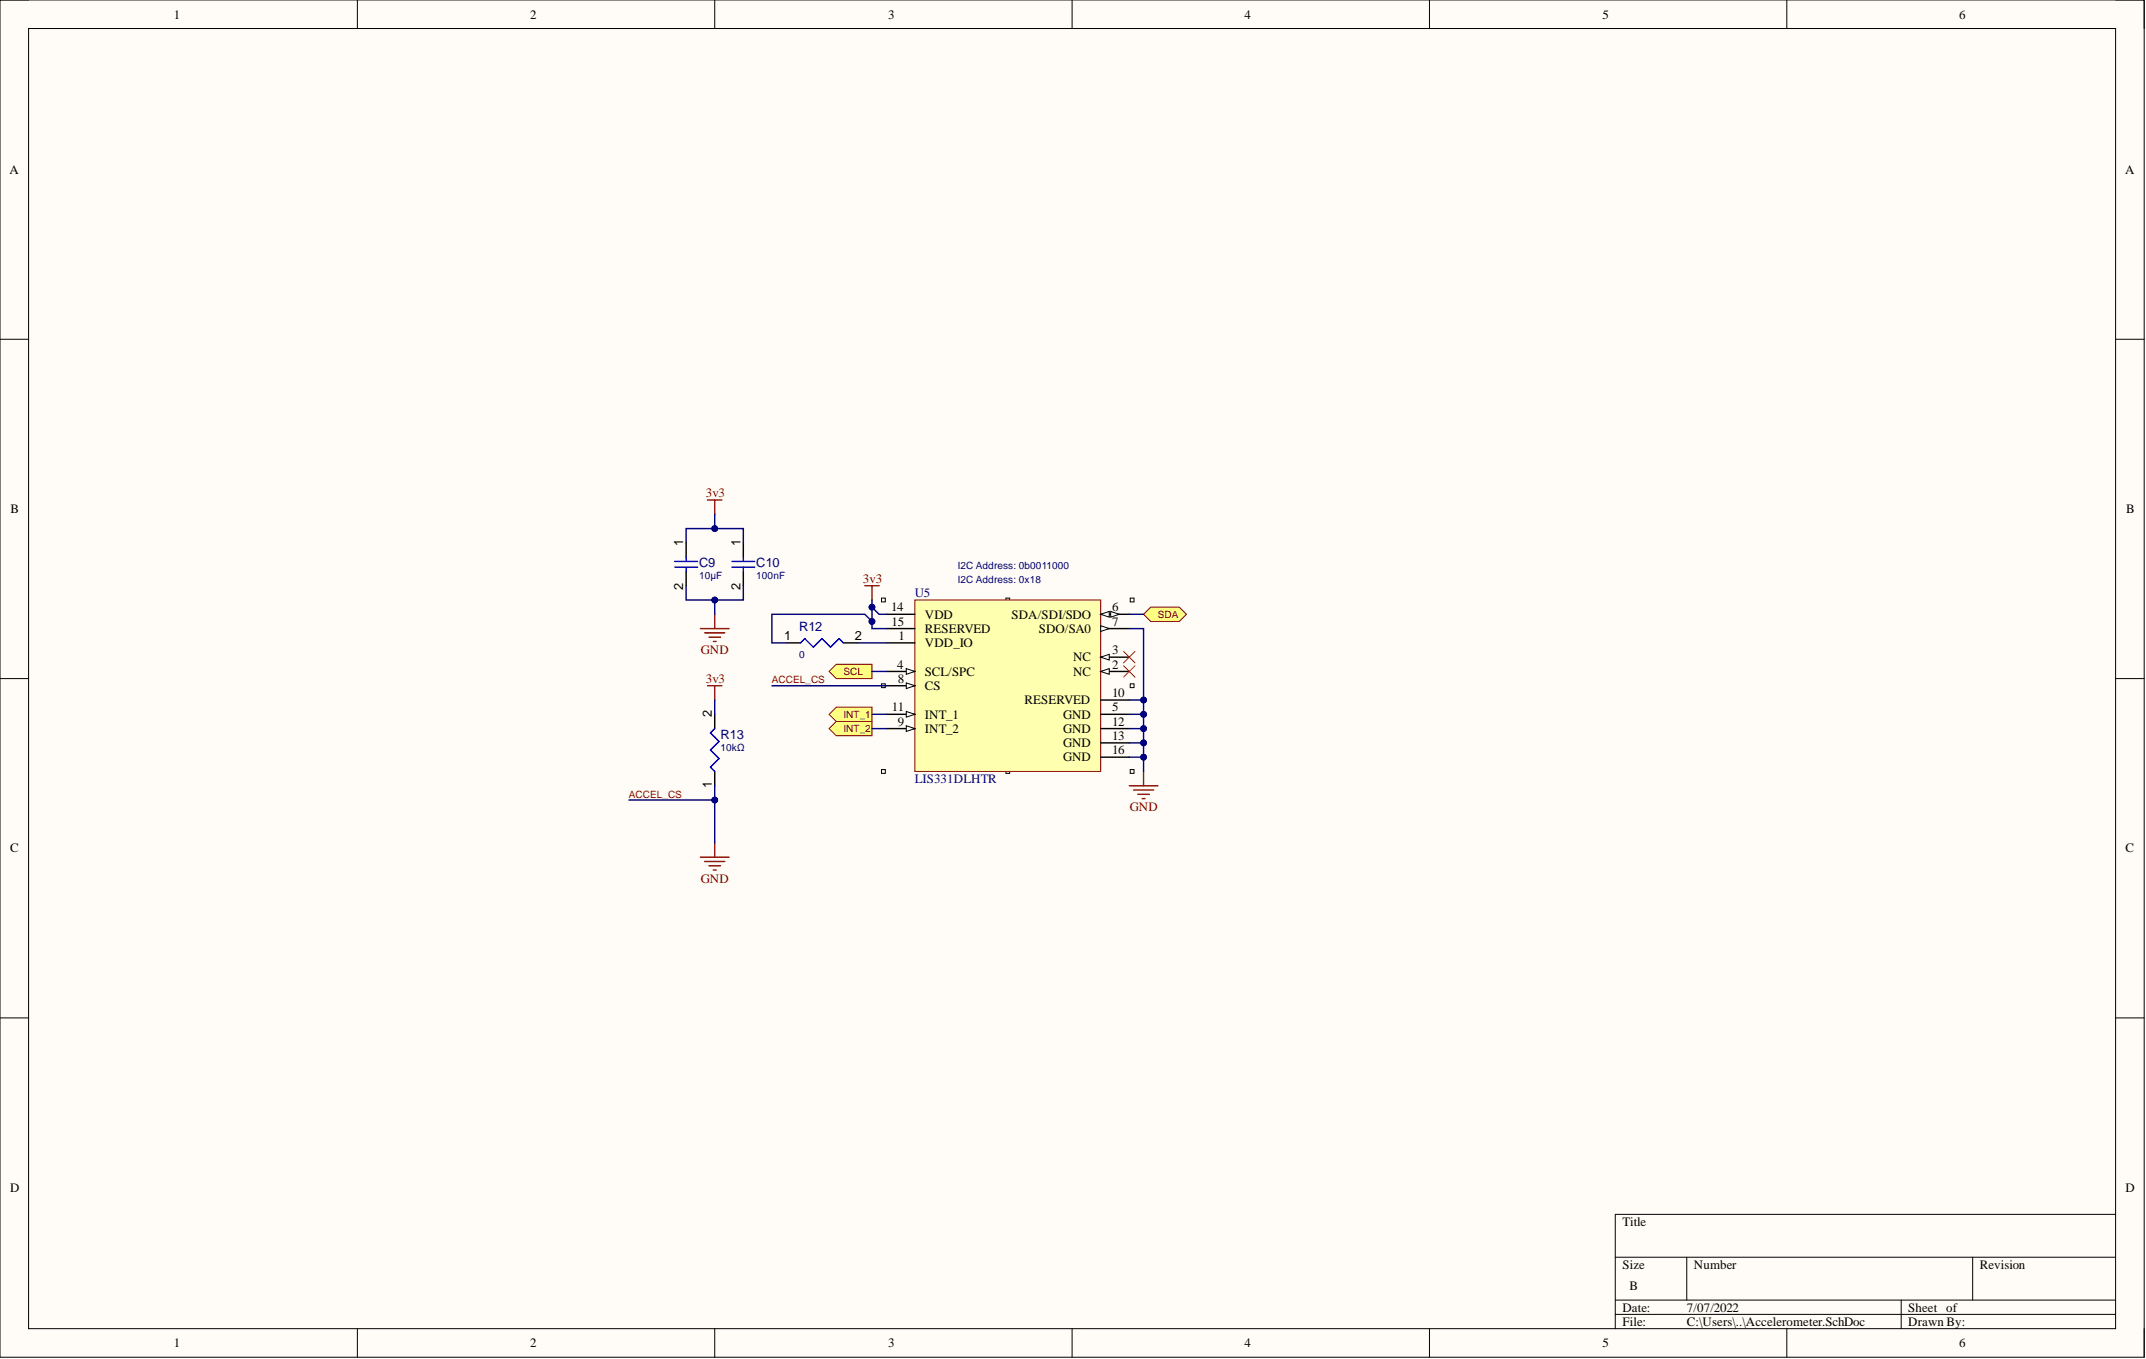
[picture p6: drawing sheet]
<svg xmlns="http://www.w3.org/2000/svg" width="381mm" height="241mm" viewBox="0 0 381 241" stroke-linecap="round" stroke-linejoin="round" font-family="sans-serif">
<defs><g id="words">
<g font-size="2.3">
<text x="30.9" y="3.3">1</text>
<text x="94.2" y="3.3">2</text>
<text x="157.7" y="3.3">3</text>
<text x="221" y="3.3">4</text>
<text x="284.5" y="3.3">5</text>
<text x="347.9" y="3.3">6</text>
<text x="1.7" y="30.9">A</text>
<text x="377.3" y="30.9">A</text>
<text x="1.9" y="91.1">B</text>
<text x="377.5" y="91.1">B</text>
<text x="121.3" y="96.9" transform="rotate(-90 121.3 96.9)">1</text>
<text x="131.5" y="96.9" transform="rotate(-90 131.5 96.9)">1</text>
<text x="121.3" y="104.7" transform="rotate(-90 121.3 104.7)">2</text>
<text x="131.5" y="104.7" transform="rotate(-90 131.5 104.7)">2</text>
<text x="139.2" y="113.6">1</text>
<text x="151.8" y="113.6">2</text>
<text x="158.2" y="108.6">14</text>
<text x="158.3" y="111.1">15</text>
<text x="159.5" y="113.6">1</text>
<text x="164.2" y="109.8">VDD</text>
<text x="164.2" y="112.4">RESERVED</text>
<text x="179.6" y="109.8">SDA/SDI/SDO</text>
<text x="184.4" y="112.4">SDO/SA0</text>
<text x="197.4" y="108.6">6</text>
<text x="197.4" y="111.1">7</text>
<text x="159.3" y="118.7">4</text>
<text x="164.2" y="114.9">VDD_IO</text>
<text x="164.2" y="120">SCL/SPC</text>
<text x="190.5" y="120">NC</text>
<text x="190.5" y="117.4">NC</text>
<text x="197.4" y="118.7">2</text>
<text x="197.4" y="116.2">3</text>
<text x="159.4" y="121.3">8</text>
<text x="164.2" y="122.5">CS</text>
<text x="181.9" y="125.1">RESERVED</text>
<text x="197.4" y="123.8">10</text>
<text x="126.4" y="127.3" transform="rotate(-90 126.4 127.3)">2</text>
<text x="158.4" y="126.3">11</text>
<text x="159.4" y="128.9">9</text>
<text x="164.2" y="127.6">INT_1</text>
<text x="164.2" y="130.1">INT_2</text>
<text x="188.7" y="130.1">GND</text>
<text x="188.7" y="127.6">GND</text>
<text x="197.4" y="128.9">12</text>
<text x="197.4" y="126.3">5</text>
<text x="197.4" y="131.4">13</text>
<text x="188.7" y="132.7">GND</text>
<text x="188.7" y="135.2">GND</text>
<text x="197.4" y="133.9">16</text>
<text x="126.4" y="139.9" transform="rotate(-90 126.4 139.9)">1</text>
<text x="1.8" y="151.4">C</text>
<text x="377.4" y="151.4">C</text>
<text x="1.8" y="211.6">D</text>
<text x="377.4" y="211.6">D</text>
<text x="288" y="217.6">Title</text>
<text x="288" y="225.3">Size</text>
<text x="300.7" y="225.3">Number</text>
<text x="351.5" y="225.3">Revision</text>
<text x="288" y="232.9">Date:</text>
<text x="289.3" y="229.1">B</text>
<text x="299.5" y="232.9">7/07/2022</text>
<text x="338.8" y="232.9">Sheet of</text>
<text x="30.9" y="239.2">1</text>
<text x="94.2" y="239.2">2</text>
<text x="157.7" y="239.2">3</text>
<text x="221" y="239.2">4</text>
<text x="284.5" y="239.2">5</text>
<text x="288" y="235.4">File:</text>
<text x="299.5" y="235.4">C:\Users\..\Accelerometer.SchDoc</text>
<text x="338.8" y="235.4">Drawn By:</text>
<text x="347.9" y="239.2">6</text>
</g>
<g font-size="2.3" fill="#800000">
<text x="125.3" y="88.3">3v3</text>
<text x="153.2" y="103.5">3v3</text>
<text x="124.4" y="116.2">GND</text>
<text x="125.3" y="121.3">3v3</text>
<text x="200.6" y="144.1">GND</text>
<text x="124.4" y="156.8">GND</text>
</g>
<g font-size="2.3" fill="#000080">
<text x="124.1" y="100.7">C9</text>
<text x="134.3" y="100.7">C10</text>
<text x="162.4" y="106">U5</text>
<text x="141.9" y="112.1">R12</text>
<text x="127.9" y="131.1">R13</text>
<text x="162.4" y="139">LIS331DLHTR</text>
</g>
<g font-size="1.8" fill="#000080">
<text x="170" y="101">I2C Address: 0b0011000</text>
<text x="124.1" y="102.8">10µF</text>
<text x="134.3" y="102.8">100nF</text>
<text x="170" y="103.6">I2C Address: 0x18</text>
<text x="141.9" y="116.8">0</text>
<text x="127.9" y="133.3">10kΩ</text>
</g>
<g font-size="1.8" fill="#800000">
<text x="205.6" y="109.7">SDA</text>
<text x="149.7" y="119.8">SCL</text>
<text x="137" y="121.3">ACCEL_CS</text>
<text x="149.7" y="127.4">INT_1</text>
<text x="149.7" y="130">INT_2</text>
<text x="111.7" y="141.6">ACCEL_CS</text>
</g>
</g></defs>
<path d="M0 0h380.7v241h-380.7z" fill-rule="evenodd" fill="#fffcf8"/>
<path d="M0 0h380.7v241h-380.7z" fill="none" stroke="#000" stroke-width=".18"/>
<path d="M5.1 5.1h370.5v230.8h-370.5z" fill-rule="evenodd" fill="#fffcf8"/>
<g fill="none" stroke="#000" stroke-width=".18">
<path d="M0 0h5.1M63.4 0v5.1M126.9 0v5.1M190.3 0v5.1M253.8 0v5.1M317.2 0v5.1M375.6 0h5.1v5.1M5.1 5.1h370.5v230.8h-370.5zM0 60.2h5.1M375.6 60.2h5.1M0 120.5h5.1M375.6 120.5h5.1"/>
<path d="M0 180.7h5.1M375.6 180.7h5.1M375.6 215.6h-88.8v20.3M63.4 235.9v5.1M126.9 235.9v5.1M190.3 235.9v5.1M253.8 235.9v5.1M286.8 223.2h88.8M286.8 230.8h88.8M286.8 233.4h88.8M299.5 223.2v7.6M317.2 235.9v5.1"/>
<path d="M337.5 230.8v5.1M350.2 223.2v7.6M380.7 235.9v5.1"/>
</g>
<path d="M200.7 136.6h.6v.7h-.6z" fill-rule="evenodd" fill="#fffcf8"/>
<path d="M200.7 136.6h.6v.7h-.6z" fill="none" stroke="#000" stroke-width=".18"/>
<path d="M156.5 106.2h.7v.7h-.7z" fill-rule="evenodd" fill="#fffcf8"/>
<path d="M156.5 106.2h.7v.7h-.7z" fill="none" stroke="#000" stroke-width=".18"/>
<path d="M156.5 136.6h.7v.7h-.7z" fill-rule="evenodd" fill="#fffcf8"/>
<path d="M156.5 136.6h.7v.7h-.7z" fill="none" stroke="#000" stroke-width=".18"/>
<path d="M200.7 106.2h.6v.7h-.6z" fill-rule="evenodd" fill="#fffcf8"/>
<path d="M200.7 106.2h.6v.7h-.6z" fill="none" stroke="#000" stroke-width=".18"/>
<path d="M156.5 121.4h.7v.7h-.7z" fill-rule="evenodd" fill="#fffcf8"/>
<path d="M156.5 121.4h.7v.7h-.7z" fill="none" stroke="#000" stroke-width=".18"/>
<path d="M200.7 121.4h.6v.7h-.6z" fill-rule="evenodd" fill="#fffcf8"/>
<path d="M200.7 121.4h.6v.7h-.6z" fill="none" stroke="#000" stroke-width=".18"/>
<path d="M178.6 136.6h.7v.7h-.7z" fill-rule="evenodd" fill="#fffcf8"/>
<path d="M178.6 136.6h.7v.7h-.7z" fill="none" stroke="#000" stroke-width=".18"/>
<path d="M178.6 106.2h.7v.7h-.7z" fill-rule="evenodd" fill="#fffcf8"/>
<path d="M178.6 106.2h.7v.7h-.7z" fill="none" stroke="#000" stroke-width=".18"/>
<path d="M162.4 106.5h33v30.5h-33z" fill-rule="evenodd" fill="#ffffb0"/>
<path d="M162.4 106.5h33v30.5h-33z" fill="none" stroke="#800000" stroke-width=".18"/>
<path d="M157.3 109.1h5.1M157.3 114.1h5.1M157.3 111.6h5.1M157.3 119.2h5.1" fill="none" stroke="#000" stroke-width=".25"/>
<path d="M160.9 118.7l1.5 .5-1.5 .5z" fill="#f8fcff"/>
<path d="M160.9 118.7l1.5 .5-1.5 .5z" fill="none" stroke="#000" stroke-width=".18"/>
<path d="M157.3 121.8h5.1" fill="none" stroke="#000" stroke-width=".25"/>
<path d="M160.9 121.3l1.5 .5-1.5 .5z" fill="#f8fcff"/>
<path d="M160.9 121.3l1.5 .5-1.5 .5z" fill="none" stroke="#000" stroke-width=".18"/>
<path d="M157.3 126.8h5.1" fill="none" stroke="#000" stroke-width=".25"/>
<path d="M160.9 126.3l1.5 .5-1.5 .5z" fill="#f8fcff"/>
<path d="M160.9 126.3l1.5 .5-1.5 .5z" fill="none" stroke="#000" stroke-width=".18"/>
<path d="M157.3 129.4h5.1" fill="none" stroke="#000" stroke-width=".25"/>
<path d="M160.9 128.9l1.5 .5-1.5 .5z" fill="#f8fcff"/>
<path d="M160.9 128.9l1.5 .5-1.5 .5z" fill="none" stroke="#000" stroke-width=".18"/>
<path d="M195.4 119.2h5.1" fill="none" stroke="#000" stroke-width=".25"/>
<path d="M195.4 119.2l1.5-.5v1z" fill="#f8fcff"/>
<path d="M195.4 119.2l1.5-.5v1z" fill="none" stroke="#000" stroke-width=".18"/>
<path d="M195.4 116.7h5.1" fill="none" stroke="#000" stroke-width=".25"/>
<path d="M195.4 116.7l1.5-.5v1z" fill="#f8fcff"/>
<path d="M195.4 116.7l1.5-.5v1z" fill="none" stroke="#000" stroke-width=".18"/>
<path d="M195.4 109.1h5.1M195.4 129.4h5.1M195.4 126.8h5.1M195.4 131.9h5.1M195.4 134.4h5.1M195.4 124.3h5.1" fill="none" stroke="#000" stroke-width=".25"/>
<path d="M195.4 109.1l1.5-.5v1z" fill="#f8fcff"/>
<path d="M195.4 109.1l1.5-.5v1z" fill="none" stroke="#000" stroke-width=".18"/>
<path d="M197.2 108.6l1.5 .5-1.5 .5z" fill="#f8fcff"/>
<path d="M197.2 108.6l1.5 .5-1.5 .5z" fill="none" stroke="#000" stroke-width=".18"/>
<path d="M195.4 111.6h5.1" fill="none" stroke="#000" stroke-width=".25"/>
<path d="M195.4 111.1l1.5 .5-1.5 .5z" fill="#f8fcff"/>
<path d="M195.4 111.1l1.5 .5-1.5 .5z" fill="none" stroke="#000" stroke-width=".18"/>
<path d="M200.5 139.5h5.1M203 137v2.5M201.3 140.3h3.5M202 141h2M202.8 141.8h.5" fill="none" stroke="#800000" stroke-width=".25"/>
<path d="M200.5 126.8h2.5v10.2" fill="none" stroke="#000080" stroke-width=".25"/>
<circle cx="203" cy="134.4" r=".51" fill="#000080"/>
<circle cx="203" cy="134.4" r=".51" fill="none" stroke="#000080" stroke-width=".18"/>
<circle cx="203" cy="131.9" r=".51" fill="#000080"/>
<circle cx="203" cy="131.9" r=".51" fill="none" stroke="#000080" stroke-width=".18"/>
<circle cx="203" cy="129.4" r=".51" fill="#000080"/>
<circle cx="203" cy="129.4" r=".51" fill="none" stroke="#000080" stroke-width=".18"/>
<circle cx="203" cy="126.8" r=".51" fill="#000080"/>
<circle cx="203" cy="126.8" r=".51" fill="none" stroke="#000080" stroke-width=".18"/>
<path d="M200.5 129.4h2.5" fill="none" stroke="#000080" stroke-width=".25"/>
<circle cx="203" cy="129.4" r=".51" fill="#000080"/>
<circle cx="203" cy="129.4" r=".51" fill="none" stroke="#000080" stroke-width=".18"/>
<path d="M200.5 131.9h2.5" fill="none" stroke="#000080" stroke-width=".25"/>
<circle cx="203" cy="131.9" r=".51" fill="#000080"/>
<circle cx="203" cy="131.9" r=".51" fill="none" stroke="#000080" stroke-width=".18"/>
<path d="M200.5 134.4h2.5" fill="none" stroke="#000080" stroke-width=".25"/>
<circle cx="203" cy="134.4" r=".51" fill="#000080"/>
<circle cx="203" cy="134.4" r=".51" fill="none" stroke="#000080" stroke-width=".18"/>
<path d="M200.5 124.3h2.5v2.5" fill="none" stroke="#000080" stroke-width=".25"/>
<circle cx="203" cy="124.3" r=".51" fill="#000080"/>
<circle cx="203" cy="124.3" r=".51" fill="none" stroke="#000080" stroke-width=".18"/>
<circle cx="203" cy="126.8" r=".51" fill="#000080"/>
<circle cx="203" cy="126.8" r=".51" fill="none" stroke="#000080" stroke-width=".18"/>
<path d="M157.3 109.1h-1.2l-1.3-1.3v3.8h2.5" fill="none" stroke="#000080" stroke-width=".25"/>
<circle cx="154.8" cy="110.3" r=".51" fill="#000080"/>
<circle cx="154.8" cy="110.3" r=".51" fill="none" stroke="#000080" stroke-width=".18"/>
<circle cx="154.8" cy="107.8" r=".51" fill="#000080"/>
<circle cx="154.8" cy="107.8" r=".51" fill="none" stroke="#000080" stroke-width=".18"/>
<path d="M153.5 104h2.6M154.8 104v2.5" fill="none" stroke="#800000" stroke-width=".25"/>
<path d="M154.8 106.5v1.3" fill="none" stroke="#000080" stroke-width=".25"/>
<circle cx="154.8" cy="107.8" r=".51" fill="#000080"/>
<circle cx="154.8" cy="107.8" r=".51" fill="none" stroke="#000080" stroke-width=".18"/>
<path d="M199.5 115.7l2 2M199.5 118.2l2 2M201.5 115.7l-2 2M201.5 118.2l-2 2" fill="none" stroke="#f00" stroke-width=".18"/>
<path d="M203 109.1l1.3-1.3h5.1l1.2 1.3-1.2 1.2h-5.1z" fill-rule="evenodd" fill="#ffff80"/>
<path d="M203 109.1l1.3-1.3h5.1l1.2 1.3-1.2 1.2h-5.1z" fill="none" stroke="#800000" stroke-width=".18"/>
<path d="M147.2 119.2l1.3-1.2h6.3v2.5h-6.3z" fill-rule="evenodd" fill="#ffff80"/>
<path d="M147.2 119.2l1.3-1.2h6.3v2.5h-6.3z" fill="none" stroke="#800000" stroke-width=".18"/>
<path d="M154.8 119.2h2.5M200.5 109.1h2.5M111.7 142.1h15.2v7.6" fill="none" stroke="#000080" stroke-width=".25"/>
<path d="M124.4 152.2h5M125.1 153h3.6M125.9 153.7h2M126.6 154.5h.5M126.9 149.7v2.5" fill="none" stroke="#800000" stroke-width=".25"/>
<path d="M126.9 126.8v2.6M126.9 137v2.5" fill="none" stroke="#000" stroke-width=".25"/>
<path d="M126.9 129.4l-.8 .7 1.6 1.6-1.6 1.5 1.6 1.5-1.6 1.5 .8 .8" fill="none" stroke="#00f" stroke-width=".25"/>
<circle cx="126.9" cy="142.1" r=".51" fill="#000080"/>
<circle cx="126.9" cy="142.1" r=".51" fill="none" stroke="#000080" stroke-width=".18"/>
<path d="M125.6 121.8h2.6M126.9 121.8v2.5" fill="none" stroke="#800000" stroke-width=".25"/>
<path d="M126.9 124.3v2.5M126.9 139.5v2.6" fill="none" stroke="#000080" stroke-width=".25"/>
<circle cx="126.9" cy="142.1" r=".51" fill="#000080"/>
<circle cx="126.9" cy="142.1" r=".51" fill="none" stroke="#000080" stroke-width=".18"/>
<path d="M200.5 111.6h2.5v12.7M137 121.8h20.3" fill="none" stroke="#000080" stroke-width=".25"/>
<circle cx="203" cy="124.3" r=".51" fill="#000080"/>
<circle cx="203" cy="124.3" r=".51" fill="none" stroke="#000080" stroke-width=".18"/>
<path d="M125.6 88.8h2.6M126.9 88.8v2.5M124.4 111.6h5M125.1 112.4h3.6M125.9 113.1h2M126.6 113.9h.5M126.9 109.1v2.5" fill="none" stroke="#800000" stroke-width=".25"/>
<path d="M132 96.4v2.5M132 101.5v2.5" fill="none" stroke="#000" stroke-width=".25"/>
<path d="M129.9 99.7h4.1M132 98.9v.8M129.9 100.7h4.1M132 100.7v.8" fill="none" stroke="#00f" stroke-width=".25"/>
<path d="M132 104v2.5h-5.1v2.6" fill="none" stroke="#000080" stroke-width=".25"/>
<circle cx="126.9" cy="106.5" r=".51" fill="#000080"/>
<circle cx="126.9" cy="106.5" r=".51" fill="none" stroke="#000080" stroke-width=".18"/>
<path d="M121.8 104v2.5h5.1" fill="none" stroke="#000080" stroke-width=".25"/>
<circle cx="126.9" cy="106.5" r=".51" fill="#000080"/>
<circle cx="126.9" cy="106.5" r=".51" fill="none" stroke="#000080" stroke-width=".18"/>
<path d="M121.8 96.4v-2.5h10.2v2.5" fill="none" stroke="#000080" stroke-width=".25"/>
<circle cx="126.9" cy="93.9" r=".51" fill="#000080"/>
<circle cx="126.9" cy="93.9" r=".51" fill="none" stroke="#000080" stroke-width=".18"/>
<path d="M126.9 91.3v2.6" fill="none" stroke="#000080" stroke-width=".25"/>
<circle cx="126.9" cy="93.9" r=".51" fill="#000080"/>
<circle cx="126.9" cy="93.9" r=".51" fill="none" stroke="#000080" stroke-width=".18"/>
<path d="M121.8 96.4v2.5M121.8 101.5v2.5M139.6 114.1h2.5M149.7 114.1h2.6" fill="none" stroke="#000" stroke-width=".25"/>
<path d="M119.8 99.7h4M121.8 98.9v.8M119.8 100.7h4M121.8 100.7v.8M142.1 114.1l.8-.7 1.5 1.5 1.5-1.5 1.5 1.5 1.6-1.5 .7 .7" fill="none" stroke="#00f" stroke-width=".25"/>
<path d="M152.3 114.1h5M154.8 110.3l-1.3-1.2h-16.5v5h2.6" fill="none" stroke="#000080" stroke-width=".25"/>
<circle cx="154.8" cy="110.3" r=".51" fill="#000080"/>
<circle cx="154.8" cy="110.3" r=".51" fill="none" stroke="#000080" stroke-width=".18"/>
<path d="M147.2 126.8l1.3-1.2h6.3v2.5h-6.3z" fill-rule="evenodd" fill="#ffff80"/>
<path d="M147.2 126.8l1.3-1.2h6.3v2.5h-6.3z" fill="none" stroke="#800000" stroke-width=".18"/>
<path d="M147.2 129.4l1.3-1.3h6.3v2.5h-6.3z" fill-rule="evenodd" fill="#ffff80"/>
<path d="M147.2 129.4l1.3-1.3h6.3v2.5h-6.3z" fill="none" stroke="#800000" stroke-width=".18"/>
<path d="M154.8 126.8h2.5M154.8 129.4h2.5" fill="none" stroke="#000080" stroke-width=".25"/>
<use href="#words"/>
</svg>
